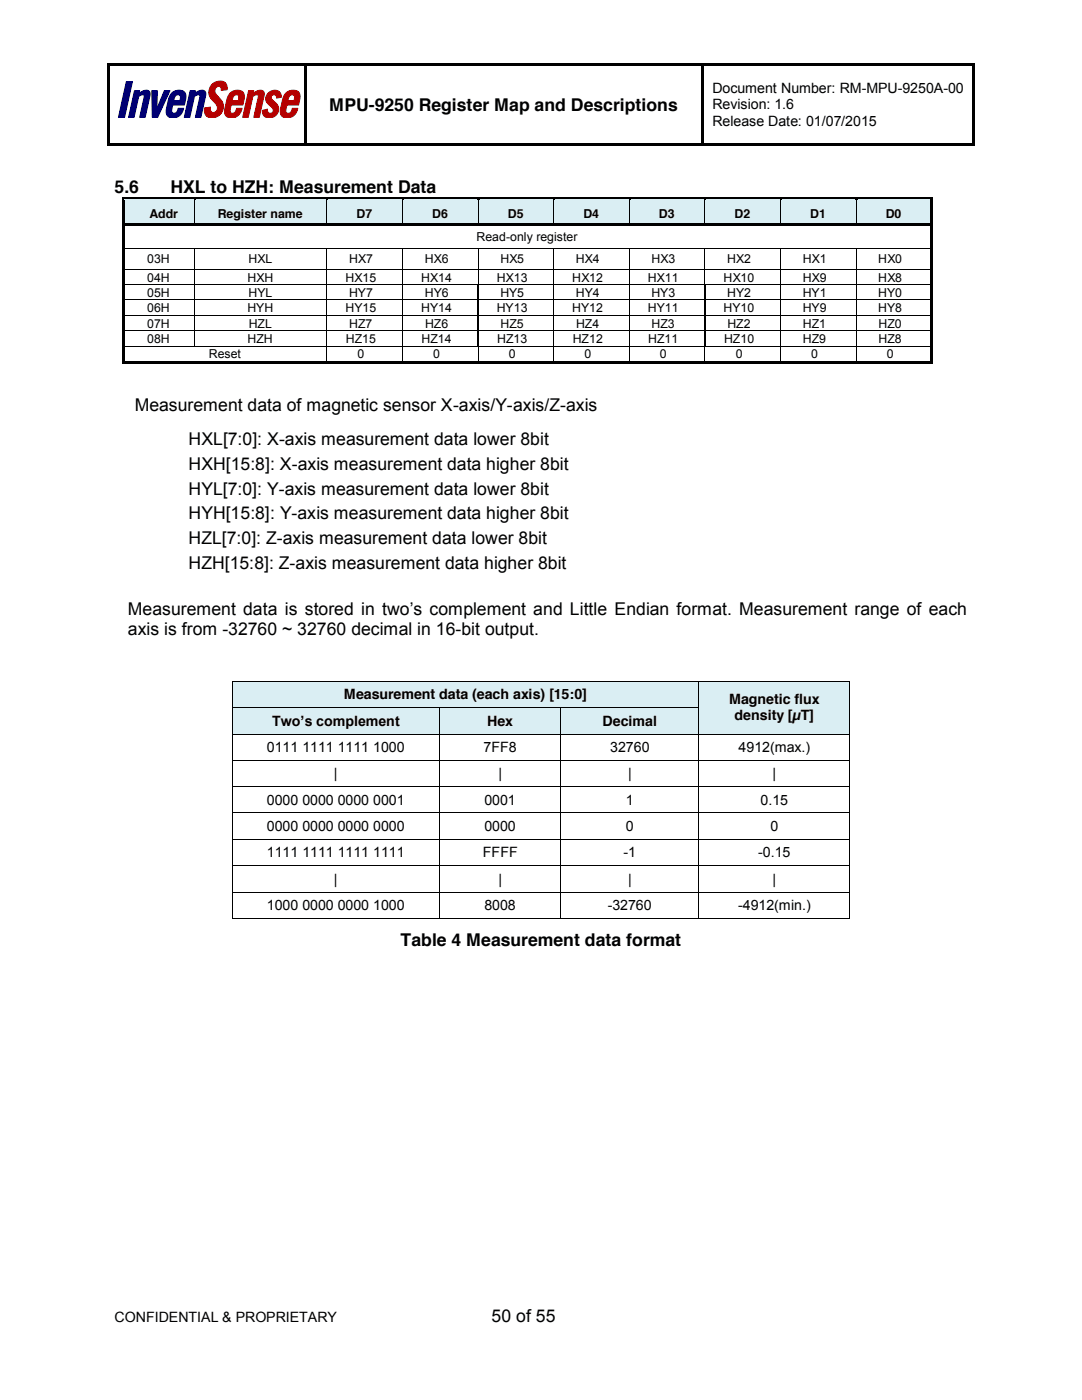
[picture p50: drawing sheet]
<svg xmlns="http://www.w3.org/2000/svg" width="216mm" height="279mm" viewBox="0 0 216 279" stroke-linecap="round" stroke-linejoin="round" font-family="sans-serif">
<defs><g id="words">
<g font-size="3.5">
<text x="65.7" y="22.1">MPU-9250 Register Map and Descriptions</text>
<text x="22.9" y="38.5">5.6</text>
<text x="34" y="38.5">HXL to HZH: Measurement Data</text>
<text x="26.9" y="82">Measurement data of magnetic sensor X-axis/Y-axis/Z-axis</text>
<text x="37.6" y="88.8">HXL[7:0]: X-axis measurement data lower 8bit</text>
<text x="37.6" y="93.8">HXH[15:8]: X-axis measurement data higher 8bit</text>
<text x="37.6" y="98.7">HYL[7:0]: Y-axis measurement data lower 8bit</text>
<text x="37.6" y="103.6">HYH[15:8]: Y-axis measurement data higher 8bit</text>
<text x="37.6" y="108.6">HZL[7:0]: Z-axis measurement data lower 8bit</text>
<text x="37.6" y="113.6">HZH[15:8]: Z-axis measurement data higher 8bit</text>
<text x="25.5" y="122.7">Measurement data is stored in two’s complement and Little Endian format. Measurement range of each</text>
<text x="25.5" y="126.8">axis is from -32760 ~ 32760 decimal in 16-bit output.</text>
<text x="79.9" y="188.7">Table 4 Measurement data format</text>
<text x="98.1" y="263.8">50 of 55</text>
</g>
<g font-size="2.8">
<text x="142.1" y="18.6">Document Number: RM-MPU-9250A-00</text>
<text x="142.1" y="21.8">Revision: 1.6</text>
<text x="142.1" y="25.1">Release Date: 01/07/2015</text>
<text x="68.6" y="139.5">Measurement data (each axis) [15:0]</text>
<text x="145.5" y="140.5">Magnetic flux</text>
<text x="146.6" y="143.8">density [µT]</text>
<text x="54.3" y="144.8">Two’s complement</text>
<text x="97.2" y="144.8">Hex</text>
<text x="120.3" y="144.8">Decimal</text>
<text x="53.3" y="150.1">0111</text>
<text x="60.3" y="150.1">1111 1111 1000</text>
<text x="66.6" y="155.3">|</text>
<text x="96.5" y="150.1">7FF8</text>
<text x="99.5" y="155.3">|</text>
<text x="121.8" y="150.1">32760</text>
<text x="125.3" y="155.3">|</text>
<text x="147.4" y="150.1">4912(max.)</text>
<text x="154.2" y="155.3">|</text>
<text x="53.3" y="160.6">0000 0000 0000 0001</text>
<text x="96.7" y="160.6">0001</text>
<text x="124.9" y="160.6">1</text>
<text x="151.7" y="160.6">0.15</text>
<text x="53.3" y="165.8">0000 0000 0000 0000</text>
<text x="96.7" y="165.8">0000</text>
<text x="124.9" y="165.8">0</text>
<text x="153.7" y="165.8">0</text>
<text x="53.3" y="171.1">1111 1111 1111 1111</text>
<text x="96.4" y="171.1">FFFF</text>
<text x="124.4" y="171.1">-1</text>
<text x="151.3" y="171.1">-0.15</text>
<text x="66.6" y="176.4">|</text>
<text x="99.5" y="176.4">|</text>
<text x="125.3" y="176.4">|</text>
<text x="154.2" y="176.4">|</text>
<text x="53.3" y="181.6">1000 0000 0000 1000</text>
<text x="96.7" y="181.6">8008</text>
<text x="121.3" y="181.6">-32760</text>
<text x="147.3" y="181.6">-4912(min.)</text>
<text x="22.9" y="263.8">CONFIDENTIAL &amp; PROPRIETARY</text>
</g>
<g font-size="2.5">
<text x="29.8" y="43.6">Addr</text>
<text x="43.4" y="43.6">Register name</text>
<text x="71.1" y="43.6">D7</text>
<text x="86.3" y="43.6">D6</text>
<text x="101.3" y="43.6">D5</text>
<text x="116.4" y="43.6">D4</text>
<text x="131.5" y="43.6">D3</text>
<text x="146.6" y="43.6">D2</text>
<text x="161.7" y="43.6">D1</text>
<text x="176.7" y="43.6">D0</text>
<text x="29.4" y="52.6">03H</text>
<text x="49.6" y="52.6">HXL</text>
<text x="69.7" y="52.6">HX7</text>
<text x="84.8" y="52.6">HX6</text>
<text x="95.1" y="48.1">Read-only register</text>
<text x="99.8" y="52.6">HX5</text>
<text x="114.9" y="52.6">HX4</text>
<text x="130" y="52.6">HX3</text>
<text x="145.1" y="52.6">HX2</text>
<text x="160.2" y="52.6">HX1</text>
<text x="175.3" y="52.6">HX0</text>
<text x="29.4" y="56.2">04H</text>
<text x="29.4" y="59.2">05H</text>
<text x="49.4" y="56.2">HXH</text>
<text x="49.6" y="59.2">HYL</text>
<text x="68.9" y="56.2">HX15</text>
<text x="69.7" y="59.2">HY7</text>
<text x="84" y="56.2">HX14</text>
<text x="84.8" y="59.2">HY6</text>
<text x="99.1" y="56.2">HX13</text>
<text x="99.8" y="59.2">HY5</text>
<text x="114.2" y="56.2">HX12</text>
<text x="114.9" y="59.2">HY4</text>
<text x="129.3" y="56.2">HX11</text>
<text x="130" y="59.2">HY3</text>
<text x="144.4" y="56.2">HX10</text>
<text x="145.1" y="59.2">HY2</text>
<text x="160.2" y="56.2">HX9</text>
<text x="160.2" y="59.2">HY1</text>
<text x="175.3" y="56.2">HX8</text>
<text x="175.3" y="59.2">HY0</text>
<text x="29.4" y="62.3">06H</text>
<text x="29.4" y="65.4">07H</text>
<text x="49.4" y="62.3">HYH</text>
<text x="49.6" y="65.4">HZL</text>
<text x="68.9" y="62.3">HY15</text>
<text x="69.7" y="65.4">HZ7</text>
<text x="84" y="62.3">HY14</text>
<text x="84.8" y="65.4">HZ6</text>
<text x="99.1" y="62.3">HY13</text>
<text x="99.9" y="65.4">HZ5</text>
<text x="114.2" y="62.3">HY12</text>
<text x="115" y="65.4">HZ4</text>
<text x="129.3" y="62.3">HY11</text>
<text x="130" y="65.4">HZ3</text>
<text x="144.4" y="62.3">HY10</text>
<text x="145.1" y="65.4">HZ2</text>
<text x="160.2" y="62.3">HY9</text>
<text x="160.2" y="65.4">HZ1</text>
<text x="175.3" y="62.3">HY8</text>
<text x="175.3" y="65.4">HZ0</text>
<text x="29.4" y="68.4">08H</text>
<text x="41.7" y="71.5">Reset</text>
<text x="49.4" y="68.4">HZH</text>
<text x="69" y="68.4">HZ15</text>
<text x="71.3" y="71.5">0</text>
<text x="84.1" y="68.4">HZ14</text>
<text x="86.5" y="71.5">0</text>
<text x="99.2" y="68.4">HZ13</text>
<text x="101.5" y="71.5">0</text>
<text x="114.3" y="68.4">HZ12</text>
<text x="116.6" y="71.5">0</text>
<text x="129.4" y="68.4">HZ11</text>
<text x="131.7" y="71.5">0</text>
<text x="144.5" y="68.4">HZ10</text>
<text x="146.8" y="71.5">0</text>
<text x="160.2" y="68.4">HZ9</text>
<text x="161.9" y="71.5">0</text>
<text x="175.3" y="68.4">HZ8</text>
<text x="176.9" y="71.5">0</text>
</g>
</g></defs>
<g fill="#000">
<path d="M21.4 12.7h.5v.6h-.5z" fill-rule="evenodd"/>
<path d="M21.4 12.7h.5v.5h-.5z" fill-rule="evenodd"/>
<path d="M21.9 12.7h38.7v.5h-38.7z" fill-rule="evenodd"/>
<path d="M60.6 13.2l.5 .1z" fill-rule="evenodd"/>
<path d="M60.6 12.7h.5v.5h-.5z" fill-rule="evenodd"/>
<path d="M61.1 12.7h78.9v.5h-78.9z" fill-rule="evenodd"/>
<path d="M140 13.2l.5 .1z" fill-rule="evenodd"/>
<path d="M140 12.7h.5v.5h-.5z" fill-rule="evenodd"/>
<path d="M140.5 12.7h53.5v.5h-53.5z" fill-rule="evenodd"/>
<path d="M194 12.7h.5v.6h-.5z" fill-rule="evenodd"/>
<path d="M194 12.7h.5v.5h-.5z" fill-rule="evenodd"/>
<path d="M21.4 13.3h.5v15.3h-.5z" fill-rule="evenodd"/>
<path d="M21.4 28.6h.5v.5h-.5z" fill-rule="evenodd"/>
<path d="M21.4 28.6h.5v.5h-.5z" fill-rule="evenodd"/>
<path d="M21.9 28.6h38.7v.5h-38.7z" fill-rule="evenodd"/>
<path d="M60.6 13.3h.5v15.3h-.5z" fill-rule="evenodd"/>
<path d="M60.6 28.6h.5v.5h-.5z" fill-rule="evenodd"/>
<path d="M61.1 28.6h78.9v.5h-78.9z" fill-rule="evenodd"/>
<path d="M140 13.3h.5v15.3h-.5z" fill-rule="evenodd"/>
<path d="M140 28.6h.5v.5h-.5z" fill-rule="evenodd"/>
<path d="M140.5 28.6h53.5v.5h-53.5z" fill-rule="evenodd"/>
<path d="M194 13.3h.5v15.3h-.5z" fill-rule="evenodd"/>
<path d="M194 28.6h.5v.5h-.5z" fill-rule="evenodd"/>
<path d="M194 28.6h.5v.5h-.5z" fill-rule="evenodd"/>
</g>
<g fill="#000073" stroke="#000073" stroke-width=".2">
<path d="M25.2 16.3h1.2l-1.5 7.1h-1.3z" fill-rule="evenodd"/>
<path d="M26.8 18.1h1.1l-.1 .5a1.57 1.57 0 0 1 2.1-.3v.8l-.9 4.3h-1.1l.9-4.1v-.3l-.3-.1-.8 .3-.9 4.2h-1.1z" fill-rule="evenodd"/>
<path d="M30.3 18.1h1.1l-.1 3.6 1.5-3.6h1.1l-2.4 5.3h-1.1z" fill-rule="evenodd"/>
<path d="M35 19.1l-.3 1h1.2l.1-.3a.57 .57 0 0 0-.2-.8 .57 .57 0 0 0-.8 .1zM34.3 18.6a1.74 1.74 0 0 1 2.7 .1l.1 1-.3 1.3h-2.3l-.2 .7a.61 .61 0 0 0 .4 .9 .61 .61 0 0 0 .7-.6l.1-.4h1.2a1.99 1.99 0 0 1-1.3 1.8 1.99 1.99 0 0 1-2.1-.4l-.1-.7v-.8l.6-2.2z" fill-rule="evenodd"/>
<path d="M37.9 18.1h1.1l-.1 .5a1.56 1.56 0 0 1 2.1-.3l.1 .6-1 4.5h-1.1l.9-4.1v-.3l-.3-.1-.8 .3-.9 4.2h-1.1z" fill-rule="evenodd"/>
</g>
<g fill="#b50000" stroke="#b50000" stroke-width=".2">
<path d="M42.4 16.8a1.86 1.86 0 0 1 2.8 .1l.1 1-1.2 .1a.64 .64 0 0 0-.5-.8 .64 .64 0 0 0-.7 .8 2.73 2.73 0 0 0 1.1 1.9 2.18 2.18 0 0 1 0 2.9 2.18 2.18 0 0 1-2.9 .2l-.3-.6v-.9l1.2-.1a.74 .74 0 0 0 .6 1.1 .74 .74 0 0 0 .8-.9 5.9 5.9 0 0 0-1.5-2.3 2.2 2.2 0 0 1 .5-2.5z" fill-rule="evenodd"/>
<path d="M46.7 19.1l-.4 1h1.3v-.3a.57 .57 0 0 0-.1-.8 .57 .57 0 0 0-.8 .1zM45.9 18.6a1.74 1.74 0 0 1 2.8 .1v1l-.2 1.3h-2.4l-.1 .7a.61 .61 0 0 0 .3 .9 .61 .61 0 0 0 .8-.6l.1-.4h1.1a1.99 1.99 0 0 1-1.2 1.8 1.99 1.99 0 0 1-2.1-.4l-.2-.7 .1-.8 .5-2.2z" fill-rule="evenodd"/>
<path d="M49.6 18.1h1l-.1 .5a1.57 1.57 0 0 1 2.1-.3l.1 .8-1 4.3h-1.1l.9-4.1v-.3l-.3-.1-.8 .3-.9 4.2h-1.1z" fill-rule="evenodd"/>
<path d="M53.5 18.6a1.47 1.47 0 0 1 1.5-.6 1.47 1.47 0 0 1 1.1 1.1v.3l-.9 .2a.57 .57 0 0 0-.5-.7 .57 .57 0 0 0-.6 .4 .57 .57 0 0 0 .3 .7l.2 .1a1.75 1.75 0 0 1 .6 2.7 1.75 1.75 0 0 1-2.7 0l-.1-.8 1-.2a.63 .63 0 0 0 .4 .8 .63 .63 0 0 0 .7-.4 .63 .63 0 0 0-.3-.8l-.3-.3a1.58 1.58 0 0 1-.4-2.5z" fill-rule="evenodd"/>
<path d="M57.8 19.1l-.4 1h1.3v-.3a.57 .57 0 0 0-.1-.8 .57 .57 0 0 0-.8 .1zM57.1 18.6a1.72 1.72 0 0 1 2.7 .1l.1 .7-.3 1.6h-2.4l-.1 .7a.61 .61 0 0 0 .4 .9 .61 .61 0 0 0 .7-.6l.1-.4h1.1a1.99 1.99 0 0 1-1.2 1.8 1.99 1.99 0 0 1-2.1-.4l-.2-.9 .5-2.1 .3-1z" fill-rule="evenodd"/>
</g>
<g fill="#daeef3">
<path d="M24.8 39.9h13.9v4.6h-13.9z" fill-rule="evenodd"/>
<path d="M26.3 39.9h10.7v4.6h-10.7z" fill-rule="evenodd"/>
<path d="M38.8 39.9h26.3v4.6h-26.3z" fill-rule="evenodd"/>
<path d="M40.5 39.9h23v4.6h-23z" fill-rule="evenodd"/>
<path d="M65.3 39.9h14.9v4.6h-14.9z" fill-rule="evenodd"/>
<path d="M66.9 39.9h11.6v4.6h-11.6z" fill-rule="evenodd"/>
<path d="M80.4 39.9h14.9v4.6h-14.9z" fill-rule="evenodd"/>
<path d="M82.1 39.9h11.5v4.6h-11.5z" fill-rule="evenodd"/>
<path d="M95.5 39.9h14.9v4.6h-14.9z" fill-rule="evenodd"/>
<path d="M97.1 39.9h11.6v4.6h-11.6z" fill-rule="evenodd"/>
<path d="M110.5 39.9h15v4.6h-15z" fill-rule="evenodd"/>
<path d="M112.2 39.9h11.6v4.6h-11.6z" fill-rule="evenodd"/>
<path d="M125.6 39.9h14.9v4.6h-14.9z" fill-rule="evenodd"/>
<path d="M127.3 39.9h11.6v4.6h-11.6z" fill-rule="evenodd"/>
<path d="M140.7 39.9h14.9v4.6h-14.9z" fill-rule="evenodd"/>
<path d="M142.4 39.9h11.5v4.6h-11.5z" fill-rule="evenodd"/>
<path d="M155.8 39.9h14.9v4.6h-14.9z" fill-rule="evenodd"/>
<path d="M157.5 39.9h11.6v4.6h-11.6z" fill-rule="evenodd"/>
<path d="M170.9 39.9h14.7v4.6h-14.7z" fill-rule="evenodd"/>
<path d="M172.5 39.9h11.6v4.6h-11.6z" fill-rule="evenodd"/>
</g>
<g fill="#000">
<path d="M24.3 39.3h.5v.6h-.5z" fill-rule="evenodd"/>
<path d="M24.3 39.3h.5v.5h-.5z" fill-rule="evenodd"/>
<path d="M24.8 39.3h13.9v.5h-13.9z" fill-rule="evenodd"/>
</g>
<path d="M24.8 39.9h13.9" fill="none" stroke="#daeef3" stroke-width=".2"/>
<path d="M38.8 39.8l.4 .1z" fill-rule="evenodd" fill="#daeef3"/>
<g fill="#000">
<path d="M38.7 39.8l.1 .1z" fill-rule="evenodd"/>
<path d="M38.7 39.3h.5v.5h-.5z" fill-rule="evenodd"/>
<path d="M39.2 39.3h25.9v.5h-25.9z" fill-rule="evenodd"/>
</g>
<path d="M39.2 39.9h25.9" fill="none" stroke="#daeef3" stroke-width=".2"/>
<path d="M65.3 39.8l.3 .1z" fill-rule="evenodd" fill="#daeef3"/>
<g fill="#000">
<path d="M65.1 39.8l.2 .1z" fill-rule="evenodd"/>
<path d="M65.1 39.3h.5v.5h-.5z" fill-rule="evenodd"/>
<path d="M65.6 39.3h14.6v.5h-14.6z" fill-rule="evenodd"/>
</g>
<path d="M65.6 39.9h14.6" fill="none" stroke="#daeef3" stroke-width=".2"/>
<path d="M80.4 39.8l.3 .1z" fill-rule="evenodd" fill="#daeef3"/>
<g fill="#000">
<path d="M80.2 39.8l.2 .1z" fill-rule="evenodd"/>
<path d="M80.2 39.3h.5v.5h-.5z" fill-rule="evenodd"/>
<path d="M80.7 39.3h14.6v.5h-14.6z" fill-rule="evenodd"/>
</g>
<path d="M80.7 39.9h14.6" fill="none" stroke="#daeef3" stroke-width=".2"/>
<path d="M95.5 39.8l.3 .1z" fill-rule="evenodd" fill="#daeef3"/>
<g fill="#000">
<path d="M95.3 39.8l.2 .1z" fill-rule="evenodd"/>
<path d="M95.3 39.3h.5v.5h-.5z" fill-rule="evenodd"/>
<path d="M95.8 39.3h14.6v.5h-14.6z" fill-rule="evenodd"/>
</g>
<path d="M95.8 39.9h14.6" fill="none" stroke="#daeef3" stroke-width=".2"/>
<path d="M110.5 39.8l.4 .1z" fill-rule="evenodd" fill="#daeef3"/>
<g fill="#000">
<path d="M110.4 39.8l.1 .1z" fill-rule="evenodd"/>
<path d="M110.4 39.3h.5v.5h-.5z" fill-rule="evenodd"/>
<path d="M110.9 39.3h14.6v.5h-14.6z" fill-rule="evenodd"/>
</g>
<path d="M110.9 39.9h14.6" fill="none" stroke="#daeef3" stroke-width=".2"/>
<path d="M125.6 39.8l.4 .1z" fill-rule="evenodd" fill="#daeef3"/>
<g fill="#000">
<path d="M125.5 39.8l.1 .1z" fill-rule="evenodd"/>
<path d="M125.5 39.3h.5v.5h-.5z" fill-rule="evenodd"/>
<path d="M126 39.3h14.5v.5h-14.5z" fill-rule="evenodd"/>
</g>
<path d="M126 39.9h14.5" fill="none" stroke="#daeef3" stroke-width=".2"/>
<path d="M140.7 39.8l.3 .1z" fill-rule="evenodd" fill="#daeef3"/>
<g fill="#000">
<path d="M140.5 39.8l.2 .1z" fill-rule="evenodd"/>
<path d="M140.5 39.3h.5v.5h-.5z" fill-rule="evenodd"/>
<path d="M141 39.3h14.6v.5h-14.6z" fill-rule="evenodd"/>
</g>
<path d="M141 39.9h14.6" fill="none" stroke="#daeef3" stroke-width=".2"/>
<path d="M155.8 39.8l.4 .1z" fill-rule="evenodd" fill="#daeef3"/>
<g fill="#000">
<path d="M155.6 39.8l.2 .1z" fill-rule="evenodd"/>
<path d="M155.6 39.3h.6v.5h-.6z" fill-rule="evenodd"/>
<path d="M156.2 39.3h14.5v.5h-14.5z" fill-rule="evenodd"/>
</g>
<path d="M156.2 39.9h14.5" fill="none" stroke="#daeef3" stroke-width=".2"/>
<path d="M170.9 39.8l.3 .1z" fill-rule="evenodd" fill="#daeef3"/>
<g fill="#000">
<path d="M170.7 39.8l.2 .1z" fill-rule="evenodd"/>
<path d="M170.7 39.3h.5v.5h-.5z" fill-rule="evenodd"/>
<path d="M171.2 39.3h14.4v.5h-14.4z" fill-rule="evenodd"/>
<path d="M185.6 39.3h.5v.6h-.5z" fill-rule="evenodd"/>
<path d="M185.6 39.3h.5v.5h-.5z" fill-rule="evenodd"/>
<path d="M24.3 39.9h.5v4.6h-.5z" fill-rule="evenodd"/>
<path d="M24.3 44.5h.5v.5h-.5z" fill-rule="evenodd"/>
<path d="M24.3 45h.5v4.6h-.5z" fill-rule="evenodd"/>
<path d="M24.3 49.6h.5v.1h-.5z" fill-rule="evenodd"/>
<path d="M24.3 49.7h.5v4h-.5z" fill-rule="evenodd"/>
<path d="M24.3 53.7h.5v.2h-.5z" fill-rule="evenodd"/>
<path d="M24.3 53.9h.5v2.8h-.5z" fill-rule="evenodd"/>
<path d="M24.3 56.7h.5v.2h-.5z" fill-rule="evenodd"/>
<path d="M24.3 56.9h.5v2.9h-.5z" fill-rule="evenodd"/>
<path d="M24.3 59.8h.5v.2h-.5z" fill-rule="evenodd"/>
<path d="M24.8 44.5h13.9v.5h-13.9z" fill-rule="evenodd"/>
<path d="M38.7 44.5h.5v.5h-.5z" fill-rule="evenodd"/>
<path d="M38.7 49.6h.1v.1h-.1z" fill-rule="evenodd"/>
<path d="M38.7 53.7h.1v.2h-.1z" fill-rule="evenodd"/>
<path d="M38.7 56.7h.1v.2h-.1z" fill-rule="evenodd"/>
<path d="M38.7 59.8h.1v.2h-.1z" fill-rule="evenodd"/>
<path d="M39.2 44.5h25.9v.5h-25.9z" fill-rule="evenodd"/>
<path d="M65.1 44.5h.5v.5h-.5z" fill-rule="evenodd"/>
<path d="M65.1 49.6h.2v.1h-.2z" fill-rule="evenodd"/>
<path d="M65.1 53.7h.2v.2h-.2z" fill-rule="evenodd"/>
<path d="M65.1 56.7h.2v.2h-.2z" fill-rule="evenodd"/>
<path d="M65.1 59.8h.2v.2h-.2z" fill-rule="evenodd"/>
<path d="M65.6 44.5h14.6v.5h-14.6z" fill-rule="evenodd"/>
<path d="M80.2 44.5h.5v.5h-.5z" fill-rule="evenodd"/>
<path d="M80.2 49.6h.2v.1h-.2z" fill-rule="evenodd"/>
<path d="M80.2 53.7h.2v.2h-.2z" fill-rule="evenodd"/>
<path d="M80.2 56.7h.2v.2h-.2z" fill-rule="evenodd"/>
<path d="M80.2 59.8h.2v.2h-.2z" fill-rule="evenodd"/>
<path d="M80.7 44.5h14.6v.5h-14.6z" fill-rule="evenodd"/>
<path d="M95.3 56.7h.1v.2h-.1z" fill-rule="evenodd"/>
<path d="M95.3 59.8h.2v.2h-.2z" fill-rule="evenodd"/>
<path d="M95.3 44.5h.5v.5h-.5z" fill-rule="evenodd"/>
<path d="M95.3 49.6h.2v.1h-.2z" fill-rule="evenodd"/>
<path d="M95.3 53.7h.2v.2h-.2z" fill-rule="evenodd"/>
<path d="M95.4 56.7l.1 .2z" fill-rule="evenodd"/>
<path d="M95.5 56.7h.2v.2h-.2z" fill-rule="evenodd"/>
<path d="M95.8 44.5h14.6v.5h-14.6z" fill-rule="evenodd"/>
<path d="M110.4 44.5h.5v.5h-.5z" fill-rule="evenodd"/>
<path d="M110.4 49.6h.1v.1h-.1z" fill-rule="evenodd"/>
<path d="M110.4 53.7h.1v.2h-.1z" fill-rule="evenodd"/>
<path d="M110.4 56.7h.1v.2h-.1z" fill-rule="evenodd"/>
<path d="M110.4 59.8h.1v.2h-.1z" fill-rule="evenodd"/>
<path d="M110.9 44.5h14.6v.5h-14.6z" fill-rule="evenodd"/>
<path d="M125.5 44.5h.5v.5h-.5z" fill-rule="evenodd"/>
<path d="M125.5 49.6h.1v.1h-.1z" fill-rule="evenodd"/>
<path d="M125.5 53.7h.1v.2h-.1z" fill-rule="evenodd"/>
<path d="M125.5 56.7h.1v.2h-.1z" fill-rule="evenodd"/>
<path d="M125.5 59.8h.1v.2h-.1z" fill-rule="evenodd"/>
<path d="M126 44.5h14.5v.5h-14.5z" fill-rule="evenodd"/>
<path d="M140.5 56.7h.2v.2h-.2z" fill-rule="evenodd"/>
<path d="M140.5 59.8h.2v.2h-.2z" fill-rule="evenodd"/>
<path d="M140.5 44.5h.5v.5h-.5z" fill-rule="evenodd"/>
<path d="M140.5 49.6h.2v.1h-.2z" fill-rule="evenodd"/>
<path d="M140.5 53.7h.2v.2h-.2z" fill-rule="evenodd"/>
<path d="M140.7 56.7v.2z" fill-rule="evenodd"/>
<path d="M140.7 56.7h.2v.2h-.2z" fill-rule="evenodd"/>
<path d="M141 44.5h14.6v.5h-14.6z" fill-rule="evenodd"/>
<path d="M155.6 44.5h.6v.5h-.6z" fill-rule="evenodd"/>
<path d="M155.6 49.6h.2v.1h-.2z" fill-rule="evenodd"/>
<path d="M155.6 53.7h.2v.2h-.2z" fill-rule="evenodd"/>
<path d="M155.6 56.7h.2v.2h-.2z" fill-rule="evenodd"/>
<path d="M155.6 59.8h.2v.2h-.2z" fill-rule="evenodd"/>
<path d="M156.2 44.5h14.5v.5h-14.5z" fill-rule="evenodd"/>
<path d="M170.7 44.5h.5v.5h-.5z" fill-rule="evenodd"/>
<path d="M170.7 49.6h.2v.1h-.2z" fill-rule="evenodd"/>
<path d="M170.7 53.7h.2v.2h-.2z" fill-rule="evenodd"/>
<path d="M170.7 56.7h.2v.2h-.2z" fill-rule="evenodd"/>
<path d="M170.7 59.8h.2v.2h-.2z" fill-rule="evenodd"/>
<path d="M171.2 44.5h14.4v.5h-14.4z" fill-rule="evenodd"/>
<path d="M185.6 39.9h.5v4.6h-.5z" fill-rule="evenodd"/>
<path d="M185.6 44.5h.5v.5h-.5z" fill-rule="evenodd"/>
<path d="M185.6 45h.5v4.6h-.5z" fill-rule="evenodd"/>
<path d="M185.6 49.6h.5v.1h-.5z" fill-rule="evenodd"/>
<path d="M185.6 49.7h.5v4h-.5z" fill-rule="evenodd"/>
<path d="M185.6 53.7h.5v.2h-.5z" fill-rule="evenodd"/>
<path d="M185.6 53.9h.5v2.8h-.5z" fill-rule="evenodd"/>
<path d="M185.6 56.7h.5v.2h-.5z" fill-rule="evenodd"/>
<path d="M185.6 56.9h.5v2.9h-.5z" fill-rule="evenodd"/>
<path d="M185.6 59.8h.5v.2h-.5z" fill-rule="evenodd"/>
<path d="M24.3 60h.5v2.9h-.5z" fill-rule="evenodd"/>
<path d="M24.3 62.9h.5v.1h-.5z" fill-rule="evenodd"/>
<path d="M24.3 63h.5v2.9h-.5z" fill-rule="evenodd"/>
<path d="M24.3 65.9h.5v.2h-.5z" fill-rule="evenodd"/>
<path d="M24.3 66.1h.5v2.9h-.5z" fill-rule="evenodd"/>
<path d="M24.3 69h.5v.2h-.5z" fill-rule="evenodd"/>
<path d="M24.3 69.2h.5v2.9h-.5z" fill-rule="evenodd"/>
<path d="M24.3 72.1h.5v.5h-.5z" fill-rule="evenodd"/>
<path d="M24.3 72.1h.5v.5h-.5z" fill-rule="evenodd"/>
<path d="M24.8 72.1h40.3v.5h-40.3z" fill-rule="evenodd"/>
<path d="M38.7 62.9h.1v.1h-.1z" fill-rule="evenodd"/>
<path d="M38.7 65.9h.1v.2h-.1z" fill-rule="evenodd"/>
<path d="M38.7 69h.1v.2h-.1z" fill-rule="evenodd"/>
<path d="M65.1 62.9h.2v.1h-.2z" fill-rule="evenodd"/>
<path d="M65.1 65.9h.2v.2h-.2z" fill-rule="evenodd"/>
<path d="M65.1 69h.2v.2h-.2z" fill-rule="evenodd"/>
<path d="M65.1 72.1h.5v.5h-.5z" fill-rule="evenodd"/>
<path d="M65.6 72.1h14.6v.5h-14.6z" fill-rule="evenodd"/>
<path d="M80.2 62.9h.2v.1h-.2z" fill-rule="evenodd"/>
<path d="M80.2 65.9h.2v.2h-.2z" fill-rule="evenodd"/>
<path d="M80.2 69h.2v.2h-.2z" fill-rule="evenodd"/>
<path d="M80.2 72.1h.5v.5h-.5z" fill-rule="evenodd"/>
<path d="M80.7 72.1h14.6v.5h-14.6z" fill-rule="evenodd"/>
<path d="M95.3 62.9h.2v.1h-.2z" fill-rule="evenodd"/>
<path d="M95.3 65.9h.2v.2h-.2z" fill-rule="evenodd"/>
<path d="M95.3 69h.1v.2h-.1z" fill-rule="evenodd"/>
<path d="M95.3 72.1h.5v.5h-.5z" fill-rule="evenodd"/>
<path d="M95.4 69l.1 .2z" fill-rule="evenodd"/>
<path d="M95.5 69h.2v.2h-.2z" fill-rule="evenodd"/>
<path d="M95.8 72.1h14.6v.5h-14.6z" fill-rule="evenodd"/>
<path d="M110.4 62.9h.1v.1h-.1z" fill-rule="evenodd"/>
<path d="M110.4 65.9h.1v.2h-.1z" fill-rule="evenodd"/>
<path d="M110.4 69h.1v.2h-.1z" fill-rule="evenodd"/>
<path d="M110.4 72.1h.5v.5h-.5z" fill-rule="evenodd"/>
<path d="M110.9 72.1h14.6v.5h-14.6z" fill-rule="evenodd"/>
<path d="M125.5 62.9h.1v.1h-.1z" fill-rule="evenodd"/>
<path d="M125.5 65.9h.1v.2h-.1z" fill-rule="evenodd"/>
<path d="M125.5 69h.1v.2h-.1z" fill-rule="evenodd"/>
<path d="M125.5 72.1h.5v.5h-.5z" fill-rule="evenodd"/>
<path d="M126 72.1h14.5v.5h-14.5z" fill-rule="evenodd"/>
<path d="M140.5 62.9h.2v.1h-.2z" fill-rule="evenodd"/>
<path d="M140.5 65.9h.2v.2h-.2z" fill-rule="evenodd"/>
<path d="M140.5 69h.2v.2h-.2z" fill-rule="evenodd"/>
<path d="M140.5 72.1h.5v.5h-.5z" fill-rule="evenodd"/>
<path d="M140.7 69v.2z" fill-rule="evenodd"/>
<path d="M140.7 69h.2v.2h-.2z" fill-rule="evenodd"/>
<path d="M141 72.1h14.6v.5h-14.6z" fill-rule="evenodd"/>
<path d="M155.6 62.9h.2v.1h-.2z" fill-rule="evenodd"/>
<path d="M155.6 65.9h.2v.2h-.2z" fill-rule="evenodd"/>
<path d="M155.6 69h.2v.2h-.2z" fill-rule="evenodd"/>
<path d="M155.6 72.1h.6v.5h-.6z" fill-rule="evenodd"/>
<path d="M156.2 72.1h14.5v.5h-14.5z" fill-rule="evenodd"/>
<path d="M170.7 62.9h.2v.1h-.2z" fill-rule="evenodd"/>
<path d="M170.7 65.9h.2v.2h-.2z" fill-rule="evenodd"/>
<path d="M170.7 69h.2v.2h-.2z" fill-rule="evenodd"/>
<path d="M170.7 72.1h.5v.5h-.5z" fill-rule="evenodd"/>
<path d="M171.2 72.1h14.4v.5h-14.4z" fill-rule="evenodd"/>
<path d="M185.6 60h.5v2.9h-.5z" fill-rule="evenodd"/>
<path d="M185.6 62.9h.5v.1h-.5z" fill-rule="evenodd"/>
<path d="M185.6 63h.5v2.9h-.5z" fill-rule="evenodd"/>
<path d="M185.6 65.9h.5v.2h-.5z" fill-rule="evenodd"/>
<path d="M185.6 66.1h.5v2.9h-.5z" fill-rule="evenodd"/>
<path d="M185.6 69h.5v.2h-.5z" fill-rule="evenodd"/>
<path d="M185.6 69.2h.5v2.9h-.5z" fill-rule="evenodd"/>
<path d="M185.6 72.1h.5v.5h-.5z" fill-rule="evenodd"/>
<path d="M185.6 72.1h.5v.5h-.5z" fill-rule="evenodd"/>
</g>
<path d="M171.2 39.9h14.4" fill="none" stroke="#daeef3" stroke-width=".2"/>
<g fill="none" stroke="#000" stroke-width=".2">
<path d="M38.7 39.9v4.6M65.2 39.9v4.6M80.3 39.9v4.6M95.4 39.9v4.6M110.5 39.9v4.6M125.5 39.9v4.6M140.6 39.9v4.6M155.7 39.9v4.6M170.8 39.9v4.6M24.8 49.7h13.9M24.8 53.8h13.9M24.8 56.8h13.9"/>
<path d="M24.8 59.9h13.9M38.7 49.7v4M38.7 53.9v2.8M38.7 56.9v2.9M38.7 60v2.9M38.8 49.7h26.3M38.8 53.8h26.3M38.8 56.8h26.3M38.8 59.9h26.3M65.2 49.7v4M65.2 53.9v2.8M65.2 56.9v2.9"/>
<path d="M65.2 60v2.9M65.3 49.7h14.9M65.3 53.8h14.9M65.3 56.8h14.9M65.3 59.9h14.9M80.3 49.7v4M80.3 53.9v2.8M80.3 56.9v2.9M80.3 60v2.9M80.4 49.7h14.9M80.4 53.8h14.9M80.4 56.8h14.9"/>
<path d="M80.4 59.9h14.9M95.4 49.7v4M95.4 53.9v2.8M95.5 49.7h14.9M95.5 53.8h14.9M95.5 59.9h14.9M95.7 56.8h14.7M110.5 49.7v4M110.5 53.9v2.8M110.5 56.9v2.9M110.5 60v2.9M110.5 49.7h15"/>
<path d="M110.5 53.8h15M110.5 56.8h15M110.5 59.9h15M125.5 49.7v4M125.5 53.9v2.8M125.5 56.9v2.9M125.5 60v2.9M125.6 49.7h14.9M125.6 53.8h14.9M125.6 56.8h14.9M125.6 59.9h14.9M140.6 49.7v4"/>
<path d="M140.6 53.9v2.8M140.7 49.7h14.9M140.7 53.8h14.9M140.7 59.9h14.9M140.9 56.8h14.7M155.7 49.7v4M155.7 53.9v2.8M155.7 56.9v2.9M155.7 60v2.9M155.8 49.7h14.9M155.8 53.8h14.9M155.8 56.8h14.9"/>
<path d="M155.8 59.9h14.9M170.8 49.7v4M170.8 53.9v2.8M170.8 56.9v2.9M170.8 60v2.9M170.9 49.7h14.7M170.9 53.8h14.7M170.9 56.8h14.7M170.9 59.9h14.7M24.8 63h13.9M24.8 66h13.9M24.8 69.1h13.9"/>
<path d="M38.7 63v2.9M38.7 66.1v2.9M38.8 63h26.3M38.8 66h26.3M38.8 69.1h26.3M65.2 63v2.9M65.2 66.1v2.9M65.2 69.2v2.9M65.3 63h14.9M65.3 66h14.9M65.3 69.1h14.9M80.3 63v2.9"/>
<path d="M80.3 66.1v2.9M80.3 69.2v2.9M80.4 63h14.9M80.4 66h14.9M80.4 69.1h14.9M95.4 69.2v2.9M95.5 63h14.9M95.5 66h14.9M95.7 69.1h14.7M110.5 63v2.9M110.5 66.1v2.9M110.5 69.2v2.9"/>
<path d="M110.5 63h15M110.5 66h15M110.5 69.1h15M125.5 63v2.9M125.5 66.1v2.9M125.5 69.2v2.9M125.6 63h14.9M125.6 66h14.9M125.6 69.1h14.9M140.6 69.2v2.9M140.7 63h14.9M140.7 66h14.9"/>
<path d="M140.9 69.1h14.7M155.7 63v2.9M155.7 66.1v2.9M155.7 69.2v2.9M155.8 63h14.9M155.8 66h14.9M155.8 69.1h14.9M170.8 63v2.9M170.8 66.1v2.9M170.8 69.2v2.9M170.9 63h14.7M170.9 66h14.7"/>
<path d="M170.9 69.1h14.7"/>
</g>
<path d="M95.4 56.9v2.9M95.4 60v2.9M140.6 56.9v2.9M140.6 60v2.9M95.4 63v2.9M95.4 66.1v2.9M140.6 63v2.9M140.6 66.1v2.9" fill="none" stroke="#000" stroke-width=".25"/>
<g fill="#daeef3">
<path d="M46.4 136.1h93v5.1h-93z" fill-rule="evenodd"/>
<path d="M48.2 137h89.4v3.2h-89.4z" fill-rule="evenodd"/>
<path d="M139.6 136.1h29.9v10.3h-29.9z" fill-rule="evenodd"/>
<path d="M141.4 138h26.3v3.2h-26.3z" fill-rule="evenodd"/>
<path d="M141.4 141.2h26.3v3.3h-26.3z" fill-rule="evenodd"/>
</g>
<g fill="#000">
<path d="M46.2 135.9h.2v.2h-.2z" fill-rule="evenodd"/>
<path d="M46.2 135.9h.2v.2h-.2z" fill-rule="evenodd"/>
<path d="M139.4 135.9h.2v.2h-.2z" fill-rule="evenodd"/>
<path d="M169.5 135.9h.2v.2h-.2z" fill-rule="evenodd"/>
<path d="M169.5 135.9h.2v.2h-.2z" fill-rule="evenodd"/>
</g>
<path d="M46.3 136.1v5.1M46.4 136h93M139.5 136.1v5.1M139.6 136h29.9M169.6 136.1v5.1" fill="none" stroke="#000" stroke-width=".2"/>
<g fill="#daeef3">
<path d="M46.4 141.3h41.2v5.1h-41.2z" fill-rule="evenodd"/>
<path d="M48.2 142.3h37.6v3.2h-37.6z" fill-rule="evenodd"/>
<path d="M87.8 141.3h24v5.1h-24z" fill-rule="evenodd"/>
<path d="M89.6 142.3h20.4v3.2h-20.4z" fill-rule="evenodd"/>
<path d="M112 141.3h27.4v5.1h-27.4z" fill-rule="evenodd"/>
<path d="M113.8 142.3h23.8v3.2h-23.8z" fill-rule="evenodd"/>
</g>
<g fill="#000">
<path d="M46.2 141.2h.2v.1h-.2z" fill-rule="evenodd"/>
<path d="M46.2 146.4h.2v.2h-.2z" fill-rule="evenodd"/>
<path d="M46.2 151.7h.2v.1h-.2z" fill-rule="evenodd"/>
<path d="M46.2 156.9h.2v.2h-.2z" fill-rule="evenodd"/>
<path d="M87.6 141.2h.2v.1h-.2z" fill-rule="evenodd"/>
<path d="M87.6 146.4h.2v.2h-.2z" fill-rule="evenodd"/>
<path d="M87.6 151.7h.2v.1h-.2z" fill-rule="evenodd"/>
<path d="M87.6 156.9h.2v.2h-.2z" fill-rule="evenodd"/>
<path d="M111.8 141.2h.2v.1h-.2z" fill-rule="evenodd"/>
<path d="M111.8 146.4h.2v.2h-.2z" fill-rule="evenodd"/>
<path d="M111.8 151.7h.2v.1h-.2z" fill-rule="evenodd"/>
<path d="M111.8 156.9h.2v.2h-.2z" fill-rule="evenodd"/>
<path d="M139.4 141.2h.2v.1h-.2z" fill-rule="evenodd"/>
<path d="M139.4 146.4h.2v.2h-.2z" fill-rule="evenodd"/>
<path d="M139.4 151.7h.2v.1h-.2z" fill-rule="evenodd"/>
<path d="M139.4 156.9h.2v.2h-.2z" fill-rule="evenodd"/>
<path d="M169.5 141.2h.2v.1h-.2z" fill-rule="evenodd"/>
<path d="M169.5 146.4h.2v.2h-.2z" fill-rule="evenodd"/>
<path d="M169.5 151.7h.2v.1h-.2z" fill-rule="evenodd"/>
<path d="M169.5 156.9h.2v.2h-.2z" fill-rule="evenodd"/>
<path d="M46.2 162.2h.2v.1h-.2z" fill-rule="evenodd"/>
<path d="M46.2 167.5h.2v.1h-.2z" fill-rule="evenodd"/>
<path d="M46.2 172.7h.2v.2h-.2z" fill-rule="evenodd"/>
<path d="M46.2 178h.2v.1h-.2z" fill-rule="evenodd"/>
<path d="M87.6 162.2h.2v.1h-.2z" fill-rule="evenodd"/>
<path d="M87.6 167.5h.2v.1h-.2z" fill-rule="evenodd"/>
<path d="M87.6 172.7h.2v.2h-.2z" fill-rule="evenodd"/>
<path d="M87.6 178h.2v.1h-.2z" fill-rule="evenodd"/>
<path d="M111.8 162.2h.2v.1h-.2z" fill-rule="evenodd"/>
<path d="M111.8 167.5h.2v.1h-.2z" fill-rule="evenodd"/>
<path d="M111.8 172.7h.2v.2h-.2z" fill-rule="evenodd"/>
<path d="M111.8 178h.2v.1h-.2z" fill-rule="evenodd"/>
<path d="M139.4 162.2h.2v.1h-.2z" fill-rule="evenodd"/>
<path d="M139.4 167.5h.2v.1h-.2z" fill-rule="evenodd"/>
<path d="M139.4 172.7h.2v.2h-.2z" fill-rule="evenodd"/>
<path d="M139.4 178h.2v.1h-.2z" fill-rule="evenodd"/>
<path d="M169.5 162.2h.2v.1h-.2z" fill-rule="evenodd"/>
<path d="M169.5 167.5h.2v.1h-.2z" fill-rule="evenodd"/>
<path d="M169.5 172.7h.2v.2h-.2z" fill-rule="evenodd"/>
<path d="M169.5 178h.2v.1h-.2z" fill-rule="evenodd"/>
<path d="M46.2 183.2h.2v.2h-.2z" fill-rule="evenodd"/>
<path d="M46.2 183.2h.2v.2h-.2z" fill-rule="evenodd"/>
<path d="M87.6 183.2h.2v.2h-.2z" fill-rule="evenodd"/>
<path d="M111.8 183.2h.2v.2h-.2z" fill-rule="evenodd"/>
<path d="M139.4 183.2h.2v.2h-.2z" fill-rule="evenodd"/>
<path d="M169.5 183.2h.2v.2h-.2z" fill-rule="evenodd"/>
<path d="M169.5 183.2h.2v.2h-.2z" fill-rule="evenodd"/>
</g>
<g fill="none" stroke="#000" stroke-width=".2">
<path d="M46.3 141.3v5.1M46.3 146.6v5.1M46.3 151.8v5.1M46.3 157.1v5.1M46.4 141.2h41.2M46.4 146.5h41.2M46.4 151.7h41.2M46.4 157h41.2M87.7 141.3v5.1M87.7 146.6v5.1M87.7 151.8v5.1M87.7 157.1v5.1"/>
<path d="M87.8 141.2h24M87.8 146.5h24M87.8 151.7h24M87.8 157h24M111.9 141.3v5.1M111.9 146.6v5.1M111.9 151.8v5.1M111.9 157.1v5.1M112 141.2h27.4M112 146.5h27.4M112 151.7h27.4M112 157h27.4"/>
<path d="M139.5 141.3v5.1M139.5 146.6v5.1M139.5 151.8v5.1M139.5 157.1v5.1M139.6 146.5h29.9M139.6 151.7h29.9M139.6 157h29.9M169.6 141.3v5.1M169.6 146.6v5.1M169.6 151.8v5.1M169.6 157.1v5.1M46.3 162.3v5.2"/>
<path d="M46.3 167.6v5.1M46.3 172.9v5.1M46.3 178.1v5.1M46.4 162.2h41.2M46.4 167.5h41.2M46.4 172.8h41.2M46.4 178h41.2M87.7 162.3v5.2M87.7 167.6v5.1M87.7 172.9v5.1M87.7 178.1v5.1M87.8 162.2h24"/>
<path d="M87.8 167.5h24M87.8 172.8h24M87.8 178h24M111.9 162.3v5.2M111.9 167.6v5.1M111.9 172.9v5.1M111.9 178.1v5.1M112 162.2h27.4M112 167.5h27.4M112 172.8h27.4M112 178h27.4M139.5 162.3v5.2"/>
<path d="M139.5 167.6v5.1M139.5 172.9v5.1M139.5 178.1v5.1M139.6 162.2h29.9M139.6 167.5h29.9M139.6 172.8h29.9M139.6 178h29.9M169.6 162.3v5.2M169.6 167.6v5.1M169.6 172.9v5.1M169.6 178.1v5.1M46.4 183.3h41.2"/>
<path d="M87.8 183.3h24M112 183.3h27.4M139.6 183.3h29.9"/>
</g>
<use href="#words"/>
</svg>
